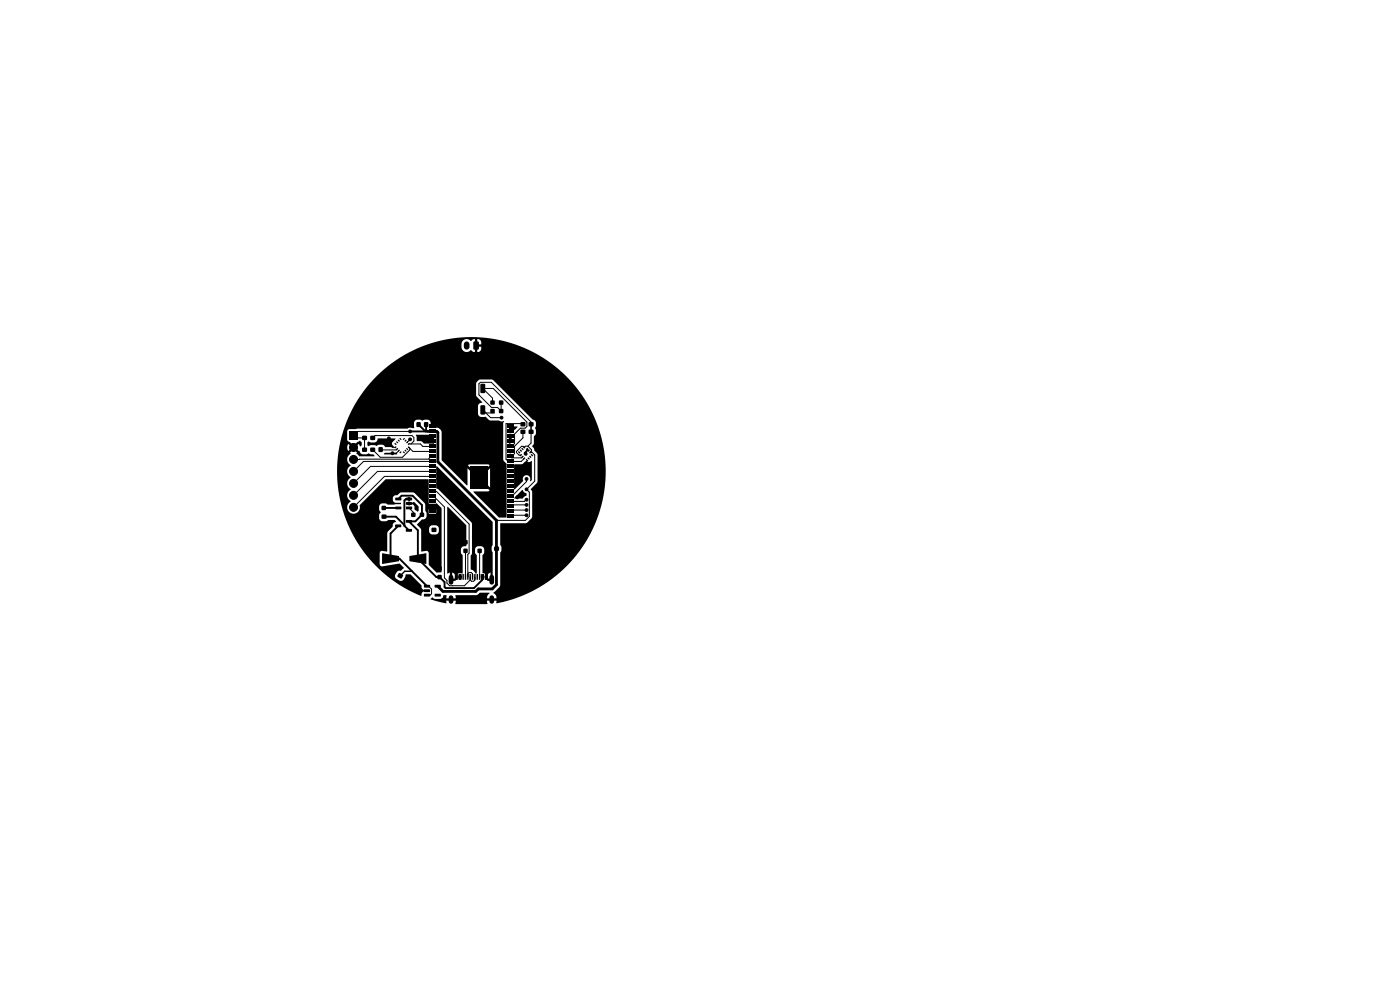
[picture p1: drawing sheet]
<svg xmlns="http://www.w3.org/2000/svg" width="297mm" height="210mm" viewBox="0 0 297 210" stroke-linecap="round" stroke-linejoin="round" font-family="sans-serif">
<g fill="#000">
<path d="M79.9 79.8a28.4 28.4 0 0 1 11.2-6.9h6.8v.8a1.16 1.16 0 0 0 .8 .9 1.16 1.16 0 0 0 1.3-.3l.3 .3 .5 .1v-1.1h.4v1.1a.83 .83 0 0 0 .9-1.1h-.8v-.6h.8a.84 .84 0 0 0-.9-1.1v1.1h-.4v-1.1l-.5 .1-.3 .3a1.17 1.17 0 0 0-1.3-.3 1.17 1.17 0 0 0-.8 .9h-6.8l.5-.1a28.5 28.5 0 0 1 36.1 20.3 28.5 28.5 0 0 1-22.4 34.8v-.5h-.7v-.5h.7l-.1-.6-.5-.5 1.2-1.3 .2-.4v-6.9l.3-.5v-.7l-.3-.4v-4.6h5.4l.4-.2 1-1.2v-5.3l-.3-.5 1.4-1.7v-5.7l-1.1-1.7 .4-.6v-1.5l.4-.6v-.8l-.2-.4 .2-.4v-.7a.78 .78 0 0 0-.7-.7l-8.4-8.4-.3-.1-2.7 .1a1.05 1.05 0 0 0-.6 .9v2.5l1.3 1.3-.1 .1a.78 .78 0 0 0-.8 .7v1.8l.4 .5h1.2l1 .8h1.8l.5 .2h.6l-.2 .4v7.7l.8 .9v1.1v9.5l-.1 .8h-1.6l-5.4-5.4 .1-.2h3l.4-.2-1.1-1 .3-.5 .9 .9v-4.1l-.9 .9-.3-.4 1-1.2-.3-.1h-3.9l-.3 .1 1 1.2-.2 .4-.9-.9v3.6h-.2l-5.3-5.2v-6.2l-.8-.7-1.6-.1 .1-1.1-.4-.5-1-.1-.4 .2-.4-.2-1 .1-.4 .5v1.2l-.9-.1-.5 .2-12.4 .1-.3 .4v1.9l1.2 1.1-.4 .4-.7-.6a1.34 1.34 0 0 0 .1 1.5l.6-.7 .4 .4-.7 .6 .2 .1a1.51 1.51 0 0 0 0 2.6 1.45 1.45 0 0 0 0 2.6 1.45 1.45 0 0 0 0 2.5 1.45 1.45 0 0 0 0 2.6 1.38 1.38 0 0 0-.6 1.8 1.38 1.38 0 0 0 1.7 .7 1.38 1.38 0 0 0 .8-1.8l5.5-5.4h9.1v5.1l1.5 .1 .2-.1 1.1 1-.1 13.6-1 .1-1.6-1.7v-2.5l-.2-.3-.4-.2-1 .1v-4.5l-.2-.3h1.8v.7l.3 .4 1.1 .2a.73 .73 0 0 0 .7-.7l-.1-.9-.5-.4-1.1 .1-.4 .6h-1.8l-.7-.9 1.1-1a.77 .77 0 0 0 .9-.7v-.7l-.3-.7h.7l.1 .9h1.4l.1-.2v-.7l-1.4-.1-.2 .1h-.7l-.1-1.3-2.1-2.2-.4-.2h-2.5l-.8 .6a.74 .74 0 0 0-1 .6v.5l.3 .4 1.4 .2 .1 .2-2.8 .1-.5-.2h-.7l-.4 .1-.3 .5v.6l.4 .7-.4 .5v.7a.73 .73 0 0 0 .7 .7h.8l.5-.3h1.3l.3 .3-.1 .2a.72 .72 0 0 0-.6 .9l-1.1 1.3-.1 4-1-.2-.5 .3-.1 2.6 .2 .3 .4 .2 3.7-.6 .9 .9-.7 .6-.7 .1-.4 .7a.73 .73 0 0 0 .2 .9l.7 .4h.5l.4-.3 .4-1 .9-.1 2.4 2.4a.75 .75 0 0 0 .6 .9l.9 .1v.2l-.9 .1a.88 .88 0 0 0-.6 .9 28.5 28.5 0 0 1-9.5-46.6zM100.5 72.5l.8-.1 .3 .2v1.3l-.2 .3h-.8l-.2-.2zM74.2 91.5h1.6v1.7h-1.6zM75.1 95.4l.4-.4 .6 .7h.2a.76 .76 0 0 0 .7 .7h.8a.64 .64 0 0 1 .9 0h.5l.3 .3-3.3 .1-.6-.6 .2-.2zM75.8 93.8l.6-.3 .3 .3v.7l-.3 .2-.3-.5-.6 .6-.4-.4zM76.9 92.5h.9v.8h-.9zM76.9 95h.9v.8h-.9zM78.6 92.5h.9v.8h-.9zM78.6 95h.9v.8h-.9zM80.3 94.9h.9v.9h-.9zM80.3 93.2h.9v.9h-.9zM83.6 95l.4-.4 .1 .2-.3 .3z"/>
<path d="M83.8 93.9l.3 .3-.1 .2-.4-.3zM78 93.8l.2-.1 .4 .2h.8a.91 .91 0 0 0 .8-.9h3.7l-.4 .5a.66 .66 0 0 0-.4 .6 .66 .66 0 0 0 .4 .6l-.1 .1h-1.6l-.7-.5-.9 .1a.51 .51 0 0 1-.8 0h-.8l-.4 .2-.3-.1zM81.6 96.1l2.5-.1 .2 .3-2.8 .1-.1-.1zM84.3 95l.2 .2-.3 .3-.2-.2zM84.2 93.6l.3 .3-.2 .2-.3-.3zM84.7 95.4l.2 .1-.4 .4-.1-.2zM84.5 93.2l.4 .3-.2 .2-.3-.3zM84.7 96l.3-.3 .2 .2-.3 .3zM84.7 93l.2-.1 .3 .3-.2 .2zM85.4 93.2l.3-.3 .2 .1-.3 .4zM85.6 95.7l.3 .3-.2 .2-.3-.3zM86.1 93.2l.2 .2-.3 .3-.2-.2z"/>
<path d="M86 95.4l.3 .3-.2 .2-.3-.4zM86.1 93.9l.4-.3 .1 .2-.3 .3zM86.3 95l.3 .3-.1 .2-.4-.3zM86.5 94.2l.3-.3 .2 .2-.3 .3zM86.5 94.8l.2-.2 .3 .4-.2 .1zM88.4 89.6h.8v.9h-.8zM88.4 87.9h.8v.9h-.8zM90 87.9h.8v.9h-.8zM90 89.6h.8v.9h-.8zM91.1 90.1h1.3v.7h-1.3zM91.1 91.2h1.3v.7h-1.3zM91.1 92.2h1.3v.7h-1.3z"/>
<path d="M91.1 93.3h1.3v.7h-1.3zM91.1 94.4h1.3v.7h-1.3zM91.1 95.4h1.3v.7h-1.3zM91.1 96.5h1.3v.7h-1.3zM91.1 97.5h1.3v.7h-1.3zM91.1 98.6h1.3v.7h-1.3zM88.3 92.2l3.7 .1 .1 1.8h-2.1l-.6-.5h-1zM92.6 98.9h.1l11.8 11.8v4.9l-.2 .4v.7l.2 .5v5l-.4 .1v-.8l-.4 .1-.4 .6-.4-.4-.5-.3v-3.7l.3-.5v-.7a.73 .73 0 0 0-.7-.7h-.8l-.4 .5v.9l.3 .5v3.8l-.1 .1-.6-.7-.5-.2v-2.9l.2-.5v-6.5l-7.1-7.1-.5-.2zM97.5 81.5l.7-.1 .3 .2v1.6l-.2 .2h-.6l-.2-.2zM97.5 86h.7l.3 .1v1.6l-.2 .2-.6 .1-.2-.2zM99.7 99h3.8v4.7h-3.8zM102 81.5l.7-.1 .2 .2v1.6l-.1 .2h-.7l-.2-.2z"/>
<path d="M102 86h.7l.2 .1v1.6l-.1 .2-.7 .1-.2-.2zM104.1 86.8h.8v.8h-.8zM104.1 85h.8v.8h-.8zM105.9 86.8h.8v.8h-.8zM105.9 85h.8v.8h-.8zM107.6 91.2h1.3v.7h-1.3zM107.6 90.1h1.3v.7h-1.3zM107.6 98.6h1.3v.7h-1.3zM107.6 97.5h1.3v.7h-1.3zM107.6 96.5h1.3v.7h-1.3zM107.6 95.4h1.3v.7h-1.3zM107.6 94.4h1.3v.7h-1.3z"/>
<path d="M107.6 93.3h1.3v.7h-1.3zM107.6 92.2h1.3v.7h-1.3zM108 92.1h.6v1.7l-.5 .3-.1-.1zM108 90.5h1.7l.1 .1-.6 .6-.3-.2h-.9zM110.5 89.6h.9v.8h-.9zM110.5 91.2h.9v.8h-.9zM109.9 95.9l.2-.2 .3 .3-.2 .2zM110.2 96.6l.4-.3 .2 .2-.4 .3zM110.2 95.5l.2-.2 .4 .4-.2 .2zM110.6 97l.3-.4 .2 .2-.3 .4zM110.6 95.2l.2-.2 .3 .3-.2 .2zM110.9 97.3l.4-.3 .2 .2-.4 .3z"/>
<path d="M110.9 94.8l.2-.2 .4 .4-.2 .2zM109.1 98.5l1.7-.1 .9-.7a.65 .65 0 0 0 1.1 .1v4l-.3 .3a.86 .86 0 0 0-.8-1.3 .86 .86 0 0 0-.7 1.3l-1.8 1.7h-.2zM111.2 96l.6-.6 .2 .1a.64 .64 0 0 0-.1 .9l-.3 .2-.5-.4zM111.5 97.5l.2-.2 .4 .4-.2 .2zM111.5 95.3l.4-.3 .2 .2-.4 .3zM112.2 89.6h.9v.8h-.9zM112.2 91.2h.9v.8h-.9zM111.9 97.2l.2-.2 .3 .3-.2 .2zM112.2 95.3l.2 .2-.3 .4-.2-.2zM112.2 96.8l.2-.2 .4 .4-.2 .2zM112.2 96l.4-.3 .2 .2-.4 .3zM112.6 96.5l.2-.2 .3 .3-.2 .2z"/>
<path d="M79.2 107.3h.8v.9h-.8zM79.3 109.2h.9v.8h-.9zM81 107.3h.8v.9h-.8zM81 117.4l3.7 .6v1.1l-3.7 .6zM81 109.2h.9v.8h-.9zM83.9 111.3h1.1l.1 .5h-1.2zM83.9 105.6h1.2l.1 .5h-1.3zM83.9 107.5h1.2l.1 .5h-1.3zM86.1 112.2h1.2l.1 .5-1.2 .1zM86.1 110.3h1.2l.1 .5-1.2 .1zM86.2 107.5h1.1l.1 .5h-1.2zM86.2 106.5h1.1l.1 .5-1.2 .1z"/>
<path d="M86.2 105.6h1.1l.1 .5h-1.2zM86.5 106.7l1.4-.2 .9 1v.9l-.2 .1-.6-.4-.1-.6-.2-.4-1.2-.2zM87.3 108.8h.8v.8h-.8zM89.1 108.8h.8v.8h-.8zM86.9 118l3.5-.6v2.3l-3.5-.6zM89.9 112h.9v.8h-.9zM91.1 99.7h1.3v.7h-1.3zM91.1 100.7h1.3v.7h-1.3zM91.1 101.8h1.3v.7h-1.3zM91.1 102.8h1.3v.7h-1.3zM91.1 103.9h1.3v.7h-1.3zM91.1 105h1.3v.6h-1.3z"/>
<path d="M91.1 106h1.3v.7h-1.3zM91.1 107.1h1.3v.7h-1.3zM91.1 108.1h1.3v.7h-1.3zM91.1 109.2h1.3v.7h-1.3zM91.6 112h.9v.8h-.9zM94.9 107.6l.1-.1 3.9 3.9v4.4a1.01 1.01 0 0 0-1.1 .6v.9l.3 .5v3.8l-.1 .1a.93 .93 0 0 0-1.3 .5l-.4-.6-.4-.1v.8l-.2-.2-.3 .2v-.8l-.4 .2-.1-.1zM98.3 114.6h.9v.8h-.9zM98.3 116.4h.9v.9h-.9zM101.3 114.6h.9v.8h-.9zM101.3 116.4h.9v.9h-.9zM104.9 116h.9v.8h-.9zM106.6 116h.9v.8h-.9z"/>
<path d="M107.6 109.2h1.3v.7h-1.3zM107.6 108.1h1.3v.7h-1.3zM107.6 107.1h1.3v.7h-1.3zM107.6 106h1.3v.7h-1.3zM107.6 105h1.3v.6h-1.3zM107.6 103.9h1.3v.7h-1.3zM107.6 102.8h1.3v.7h-1.3zM107.6 101.8h1.3v.7h-1.3zM107.6 100.7h1.3v.7h-1.3zM107.6 99.7h1.3v.7h-1.3zM109.9 104.8l1-.9 .3 .5 .5 .2v.5l-.8 .7-1.8-.1zM84.6 121.6h.3l.6 .4-.4 .7-.8-.4z"/>
<path d="M86.1 122.5l.3-.1 .6 .5-.4 .7-.8-.5zM90 124.1h1.2v.5h-1.2zM90 125h1.2v.5l-1.2 .1zM90 126h1.2v.5h-1.2zM92.2 126h1.2l.1 .5h-1.2zM92.2 124.1h1.2l.1 .5h-1.2zM92.8 122h.9v.8h-.9zM92.8 120.2h.9v.8h-.9zM91.4 127l.3-.3 .5 .3 1.2 .1a.94 .94 0 0 0 .7-.8h.6v.6h.7v.5h-.7v.6l-2.2-.5-1.1-.3zM96.5 121.8h.6l-.1 1.2-.5-.1zM96 122.7l.8-.1 .1 .3-.3 .3h-.6zM97.3 121.8h.6l-.1 1.2-.5-.1z"/>
<path d="M98.1 121.8h.3l-.1 1.2-.2-.1zM98.6 121.8h.3l-.1 1.2-.2-.1zM99.1 121.8h.3l-.1 1.2-.2-.1zM99.6 121.8h.3l-.1 1.2-.2-.1zM100.1 121.8h.3l-.1 1.2-.2-.1zM100.6 121.8h.3l-.1 1.2-.2-.1zM101.1 121.8h.3l-.1 1.2-.2-.1zM101.6 121.8h.3l-.1 1.2-.2-.1zM102.1 121.8h.6l-.1 1.2-.5-.1zM102.9 121.8h.6l-.1 1.2-.5-.1zM103.2 122.7h.8v.5h-.6l-.3-.3zM96 126.9h.7v-.6h4.3l.8-.6h2l.1 .2a1.12 1.12 0 0 0-.6 1h.7v.5h-.7v.7h-6.6v-.7h-.7z"/>
</g>
<path d="M95.7 122.4v1.1M95.7 126.8v.8M104.3 122.4v1.1M104.3 126.8v.8" fill="none" stroke="#000" stroke-width="1"/>
<path d="M99 73v.6" fill="none" stroke="#000" stroke-width="1.2"/>
<g fill="#000" stroke="#000" stroke-width=".21">
<circle cx="75" cy="97.5" r=".85"/>
<circle cx="75" cy="94.9" r=".85"/>
<circle cx="75" cy="100" r=".85"/>
<circle cx="82.5" cy="93" r=".3"/>
<circle cx="83.3" cy="96.1" r=".3"/>
<circle cx="87" cy="93.2" r=".3"/>
<circle cx="87" cy="91.5" r=".3"/>
<circle cx="90" cy="93" r=".3"/>
<circle cx="106.4" cy="88.6" r=".3"/>
<circle cx="108.3" cy="95.8" r=".3"/>
<circle cx="111.5" cy="96.3" r=".3"/>
<circle cx="122.5" cy="99.5" r=".3"/>
<circle cx="122.5" cy="98" r=".3"/>
<circle cx="122.5" cy="97.3" r=".3"/>
<circle cx="122.5" cy="98.8" r=".3"/>
<circle cx="123.2" cy="97.3" r=".3"/>
<circle cx="124" cy="97.3" r=".3"/>
<circle cx="124.8" cy="97.3" r=".3"/>
<circle cx="125" cy="98.4" r=".3"/>
<circle cx="125.5" cy="97.3" r=".3"/>
<circle cx="126.2" cy="97.3" r=".3"/>
<circle cx="127" cy="99.5" r=".3"/>
<circle cx="127" cy="98" r=".3"/>
<circle cx="127" cy="97.3" r=".3"/>
<circle cx="127" cy="98.8" r=".3"/>
<circle cx="73.3" cy="101.2" r=".3"/>
<circle cx="75" cy="107.6" r=".85"/>
<circle cx="75" cy="102.5" r=".85"/>
<circle cx="75" cy="105.1" r=".85"/>
<circle cx="81.5" cy="113.5" r=".3"/>
<circle cx="86.8" cy="105.8" r=".3"/>
<circle cx="86.8" cy="106.8" r=".3"/>
<circle cx="93.5" cy="102.5" r=".3"/>
<circle cx="96" cy="113" r=".3"/>
<circle cx="101.5" cy="110.5" r=".3"/>
<circle cx="109.8" cy="105.5" r=".3"/>
<circle cx="110.2" cy="100" r=".3"/>
<circle cx="111.7" cy="108.2" r=".3"/>
<circle cx="111.7" cy="106" r=".3"/>
<circle cx="111.7" cy="101.6" r=".3"/>
<circle cx="111.7" cy="109.3" r=".3"/>
<circle cx="111.7" cy="103.8" r=".3"/>
<circle cx="111.7" cy="107.1" r=".3"/>
<circle cx="119.8" cy="101.5" r=".3"/>
<circle cx="119.8" cy="103" r=".3"/>
<circle cx="119.8" cy="102.2" r=".3"/>
<circle cx="119.8" cy="103.7" r=".3"/>
<circle cx="120.2" cy="101" r=".3"/>
<circle cx="120.8" cy="103.7" r=".3"/>
<circle cx="121" cy="101" r=".3"/>
<circle cx="121.8" cy="101" r=".3"/>
<circle cx="122" cy="103.7" r=".3"/>
<circle cx="122.5" cy="101" r=".3"/>
<circle cx="122.5" cy="100.2" r=".3"/>
<circle cx="122.8" cy="103.7" r=".3"/>
<circle cx="123.5" cy="104.5" r=".3"/>
<circle cx="123.5" cy="105.2" r=".3"/>
<circle cx="123.5" cy="103.7" r=".3"/>
<circle cx="124.2" cy="106" r=".3"/>
<circle cx="125" cy="106.5" r=".3"/>
<circle cx="125.8" cy="106" r=".3"/>
<circle cx="126.5" cy="104.5" r=".3"/>
<circle cx="126.5" cy="105.2" r=".3"/>
<circle cx="126.5" cy="103.7" r=".3"/>
<circle cx="127" cy="102.5" r=".3"/>
<circle cx="127" cy="101" r=".3"/>
<circle cx="127" cy="103.2" r=".3"/>
<circle cx="127" cy="100.2" r=".3"/>
<circle cx="127" cy="101.7" r=".3"/>
<circle cx="94" cy="127.2" r=".3"/>
<circle cx="96.5" cy="120.1" r=".3"/>
<circle cx="97.6" cy="122.4" r=".3"/>
<circle cx="102.4" cy="122.4" r=".3"/>
</g>
<g fill="none" stroke="#000" stroke-width=".21">
<path d="M79.1 92.9l.5-.5h7.8l.4 .4v.8l-.6 .6M82.6 94.3l.6 .6h.7M84.3 95.3l-.2 .1h-3.4M84.6 95.6l-.5 .6h-.9M86.4 93.8h.1M86.7 94.2h2.5l.5 .5h2M86.7 94.9l.9 .9h4.1M86.9 95.1v.3l-1.5 1.6h-4.7l-1.6-1.6M87 91.5h-11.1l-.9 .9 .5 .5h1.8v2.5M87 93.2l-.6 .6M91.7 92.6v1M91.7 96.8h-.3l-.5 .6-15.9 .1"/>
<path d="M91.7 97.9h-14.6l-2.1 2.1M91.7 98.9h-13.1l-3.6 3.6M102.4 87l1.7 1.6h2.3M103.1 87.6h1.8M104.5 85.4v-.9l-2.1-2.1h2.2l7.2 7.1v1l-.4 .3h-1l-1.2 1.3v2l-.6 .6h-.3M106.3 85.4v1.8l-.8-.8h-1.2l-2.7-2.6v-2.4l.3-.3h2.3l8.5 8.4v4.5l-.7 .7M108.2 90.5h.3M108.3 92.6h.4M110.9 90l-.1-.1h-3.4v7.5l.4 .5h2.8l.6-.6M110.9 91.6v1.3l-1.7 1.8v1.5l-.6 .6h-.3l.3 .3h2l.2-.2M111.8 95.2l.4 .4M112 94.7l.7 .7v.3l-.2 .2h.4l.5 .6v5.6l-1.7 1.7 .6 .6v5.1l-.8 .9h-6.2"/>
<path d="M112 94.7h-.6l-.2 .2-.2-.2h-.4l-1 1.1v.2l.5 .6h.4M112 95.5l-.5 .5v.3M86.7 106.8h.1M86.8 106.8h.1M86.8 107.8l.9 .9v.5M91.4 107.4h.3M91.4 109.5h.3M91.7 104.2h.9l6.9 7v6.1l-.2 .3v4.8M91.7 105.3h.3l2.3 2.2v15.1l.5 .5v.6l.6 .6h3.1l1.2-1.3M91.7 100h-11.6l-5.1 5.1M91.7 101.1h-10.1l-6.6 6.5M98.7 116.9v5.5"/>
<path d="M101.7 116.9v5.5M111.7 109.3h-3.2l-.2 .2M111.7 108.2h-3.2l-.2 .3M111.7 107.1h-3.1l-.3 .3M111.7 106l-.5 .4h-2.9M111.7 101.6v.6l-3.1 3.1h-.3M90.6 124.4h.3l.7 .6v1l-.4 .3h-.6M96 124.3h.1M99.3 121.7l.2-.2h.5l.2 .2v.7M99.7 122.4v.6M100.8 122.4v.6l-.3 .3h-.5l-.3-.3"/>
</g>
<path d="M91.7 91.5h1l.2 .2v6.3l12.4 12.4v13.6l-.9 .9h-2.9l-.6 .6h-6.9l-1.1-1.1" fill="none" stroke="#000" stroke-width=".6"/>
<path d="M87 91.5h4.7M88.8 90.1l1.5 1.4M90.4 90.1v1.1l.3 .3M81.4 107.8h3.1M81.5 109.6h2.5l1.8 1.8M84.5 111.6l-1.7 1.6v5.3h1.9l5.9 5.9M84.5 105.9l.7-.7h2.3l2 1.9v2.1l-1.4 1.4h-1.4l1.9 1.9v6l4 3.9h.6l1.1 1.1v1l.2 .3h6.1l1.6-1.7v-.6l.2-.1M86.8 105.9h-.7l-.3 .3v5.3l.9 1" fill="none" stroke="#000" stroke-width=".4"/>
<path d="M87.4 121.2h-1.5l-1 .9" fill="none" stroke="#000" stroke-width=".3"/>
</svg>
